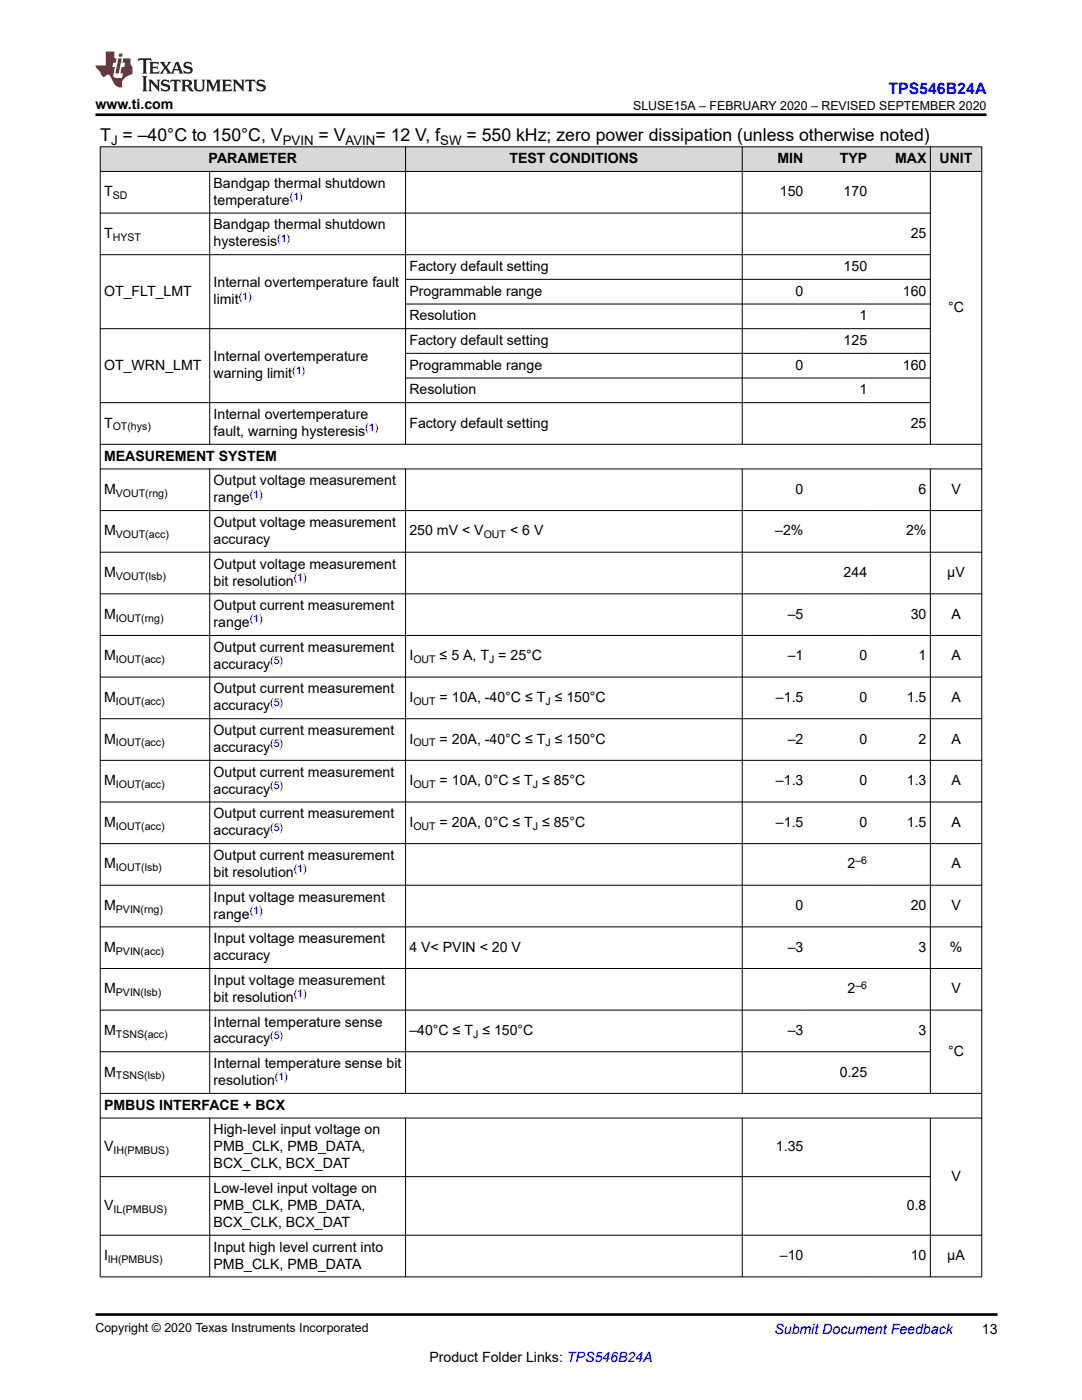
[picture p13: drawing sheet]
<svg xmlns="http://www.w3.org/2000/svg" width="216mm" height="279mm" viewBox="0 0 216 279" stroke-linecap="round" stroke-linejoin="round" font-family="sans-serif">
<defs><g id="words">
<g font-size="3.5">
<text x="20" y="28.1">T = –40°C to 150°C, V</text>
<text x="63.6" y="28.1">= V</text>
<text x="74.9" y="28.1">= 12 V, f</text>
<text x="93.1" y="28.1">= 550 kHz; zero power dissipation (unless otherwise noted)</text>
</g>
<text font-size="3.2" fill="#00f" x="177.3" y="18.7">TPS546B24A</text>
<g font-size="2.8">
<text x="19.1" y="21.8">www.ti.com</text>
<text x="41.6" y="32.6">PARAMETER</text>
<text x="101.7" y="32.6">TEST CONDITIONS</text>
<text x="155.1" y="32.6">MIN</text>
<text x="167.6" y="32.6">TYP</text>
<text x="178.6" y="32.6">MAX</text>
<text x="187.5" y="32.6">UNIT</text>
<text x="20.8" y="39.2">T</text>
<text x="42.6" y="37.5">Bandgap thermal shutdown</text>
<text x="42.6" y="40.9">temperature</text>
<text x="155.6" y="39.2">150</text>
<text x="168.3" y="39.2">170</text>
<text x="20.8" y="47.5">T</text>
<text x="42.6" y="45.8">Bandgap thermal shutdown</text>
<text x="181.7" y="47.5">25</text>
<text x="42.6" y="49.2">hysteresis</text>
<text x="20.8" y="59">OT_FLT_LMT</text>
<text x="42.6" y="57.3">Internal overtemperature fault</text>
<text x="81.7" y="54.1">Factory default setting</text>
<text x="81.7" y="59">Programmable range</text>
<text x="158.8" y="59">0</text>
<text x="168.3" y="54.1">150</text>
<text x="180.2" y="59">160</text>
<text x="42.6" y="60.7">limit</text>
<text x="81.7" y="63.9">Resolution</text>
<text x="171.5" y="63.9">1</text>
<text x="189.2" y="62.3">°C</text>
<text x="81.7" y="68.9">Factory default setting</text>
<text x="168.3" y="68.9">125</text>
<text x="20.8" y="73.8">OT_WRN_LMT</text>
<text x="42.6" y="72.1">Internal overtemperature</text>
<text x="42.6" y="75.5">warning limit</text>
<text x="81.7" y="73.8">Programmable range</text>
<text x="158.8" y="73.8">0</text>
<text x="180.2" y="73.8">160</text>
<text x="42.6" y="83.6">Internal overtemperature</text>
<text x="81.7" y="78.7">Resolution</text>
<text x="171.5" y="78.7">1</text>
<text x="20.8" y="85.3">T</text>
<text x="42.6" y="87">fault, warning hysteresis</text>
<text x="81.7" y="85.3">Factory default setting</text>
<text x="181.7" y="85.3">25</text>
<text x="20.8" y="91.9">MEASUREMENT SYSTEM</text>
<text x="20.8" y="98.6">M</text>
<text x="42.6" y="96.9">Output voltage measurement</text>
<text x="42.6" y="100.2">range</text>
<text x="158.8" y="98.6">0</text>
<text x="183.3" y="98.6">6</text>
<text x="189.8" y="98.6">V</text>
<text x="20.8" y="106.9">M</text>
<text x="42.6" y="105.2">Output voltage measurement</text>
<text x="81.7" y="106.9">250 mV &lt; V</text>
<text x="101.8" y="106.9">&lt; 6 V</text>
<text x="154.7" y="106.9">–2%</text>
<text x="180.8" y="106.9">2%</text>
<text x="42.6" y="113.5">Output voltage measurement</text>
<text x="42.6" y="108.6">accuracy</text>
<text x="20.8" y="115.2">M</text>
<text x="42.6" y="116.9">bit resolution</text>
<text x="168.3" y="115.2">244</text>
<text x="189" y="115.2">µV</text>
<text x="20.8" y="123.5">M</text>
<text x="42.6" y="121.8">Output current measurement</text>
<text x="42.6" y="125.2">range</text>
<text x="157.2" y="123.5">–5</text>
<text x="181.7" y="123.5">30</text>
<text x="189.8" y="123.5">A</text>
<text x="20.8" y="131.8">M</text>
<text x="42.6" y="130.1">Output current measurement</text>
<text x="81.7" y="131.8">I</text>
<text x="87.7" y="131.8">≤ 5 A, T = 25°C</text>
<text x="157.2" y="131.8">–1</text>
<text x="171.5" y="131.8">0</text>
<text x="183.3" y="131.8">1</text>
<text x="189.8" y="131.8">A</text>
<text x="42.6" y="133.5">accuracy</text>
<text x="20.8" y="140.1">M</text>
<text x="42.6" y="138.4">Output current measurement</text>
<text x="42.6" y="141.8">accuracy</text>
<text x="81.7" y="140.1">I</text>
<text x="87.7" y="140.1">= 10A, -40°C ≤ T ≤ 150°C</text>
<text x="154.8" y="140.1">–1.5</text>
<text x="171.5" y="140.1">0</text>
<text x="181" y="140.1">1.5</text>
<text x="189.8" y="140.1">A</text>
<text x="20.8" y="148.4">M</text>
<text x="42.6" y="146.7">Output current measurement</text>
<text x="81.7" y="148.4">I</text>
<text x="87.7" y="148.4">= 20A, -40°C ≤ T ≤ 150°C</text>
<text x="157.2" y="148.4">–2</text>
<text x="171.5" y="148.4">0</text>
<text x="183.3" y="148.4">2</text>
<text x="189.8" y="148.4">A</text>
<text x="42.6" y="155">Output current measurement</text>
<text x="42.6" y="150.1">accuracy</text>
<text x="20.8" y="156.7">M</text>
<text x="42.6" y="158.4">accuracy</text>
<text x="81.7" y="156.7">I</text>
<text x="87.7" y="156.7">= 10A, 0°C ≤ T ≤ 85°C</text>
<text x="154.8" y="156.7">–1.3</text>
<text x="171.5" y="156.7">0</text>
<text x="181" y="156.7">1.3</text>
<text x="189.8" y="156.7">A</text>
<text x="20.8" y="165">M</text>
<text x="42.6" y="166.7">accuracy</text>
<text x="42.6" y="163.3">Output current measurement</text>
<text x="81.7" y="165">I</text>
<text x="87.7" y="165">= 20A, 0°C ≤ T ≤ 85°C</text>
<text x="154.8" y="165">–1.5</text>
<text x="171.5" y="165">0</text>
<text x="181" y="165">1.5</text>
<text x="189.8" y="165">A</text>
<text x="20.8" y="173.3">M</text>
<text x="42.6" y="171.6">Output current measurement</text>
<text x="169.1" y="173.3">2</text>
<text x="189.8" y="173.3">A</text>
<text x="42.6" y="179.9">Input voltage measurement</text>
<text x="42.6" y="175">bit resolution</text>
<text x="20.8" y="181.6">M</text>
<text x="42.6" y="183.3">range</text>
<text x="158.8" y="181.6">0</text>
<text x="181.7" y="181.6">20</text>
<text x="189.8" y="181.6">V</text>
<text x="20.8" y="189.9">M</text>
<text x="42.6" y="188.2">Input voltage measurement</text>
<text x="42.6" y="191.6">accuracy</text>
<text x="81.7" y="189.9">4 V&lt; PVIN &lt; 20 V</text>
<text x="157.2" y="189.9">–3</text>
<text x="183.3" y="189.9">3</text>
<text x="189.5" y="189.9">%</text>
<text x="42.6" y="196.6">Input voltage measurement</text>
<text x="20.8" y="198.3">M</text>
<text x="42.6" y="199.9">bit resolution</text>
<text x="169.1" y="198.3">2</text>
<text x="189.8" y="198.3">V</text>
<text x="20.8" y="206.6">M</text>
<text x="42.6" y="204.9">Internal temperature sense</text>
<text x="42.6" y="208.3">accuracy</text>
<text x="81.7" y="206.6">–40°C ≤ T ≤ 150°C</text>
<text x="157.2" y="206.6">–3</text>
<text x="183.3" y="206.6">3</text>
<text x="20.8" y="214.9">M</text>
<text x="42.6" y="213.2">Internal temperature sense bit</text>
<text x="167.5" y="214.9">0.25</text>
<text x="189.2" y="210.7">°C</text>
<text x="20.8" y="221.5">PMBUS INTERFACE + BCX</text>
<text x="42.6" y="216.6">resolution</text>
<text x="42.6" y="226.4">High-level input voltage on</text>
<text x="20.8" y="229.8">V</text>
<text x="42.6" y="229.8">PMB_CLK, PMB_DATA,</text>
<text x="42.6" y="233.2">BCX_CLK, BCX_DAT</text>
<text x="154.8" y="229.8">1.35</text>
<text x="42.6" y="238.1">Low-level input voltage on</text>
<text x="189.8" y="235.6">V</text>
<text x="20.8" y="241.5">V</text>
<text x="42.6" y="241.5">PMB_CLK, PMB_DATA,</text>
<text x="42.6" y="244.9">BCX_CLK, BCX_DAT</text>
<text x="181" y="241.5">0.8</text>
<text x="20.8" y="251.5">I</text>
<text x="42.6" y="249.8">Input high level current into</text>
<text x="155.6" y="251.5">–10</text>
<text x="181.7" y="251.5">10</text>
<text x="189" y="251.5">μA</text>
<text x="42.6" y="253.2">PMB_CLK, PMB_DATA</text>
<text x="195.9" y="266.1">13</text>
<text x="85.7" y="271.7">Product Folder Links: TPS546B24A</text>
</g>
<text font-size="2.8" fill="#00f" x="154.5" y="266.2">Submit Document Feedback</text>
<g font-size="2.6">
<text x="22.2" y="28.8">J</text>
<text x="56.4" y="28.8">PVIN</text>
<text x="69" y="28.8">AVIN</text>
<text x="87.8" y="28.8">SW</text>
</g>
<g font-size="2.5">
<text x="126.3" y="21.9">SLUSE15A – FEBRUARY 2020 – REVISED SEPTEMBER 2020</text>
<text x="19.1" y="265.9">Copyright © 2020 Texas Instruments Incorporated</text>
</g>
<g font-size="2.1">
<text x="22.5" y="39.7">SD</text>
<text x="22.5" y="48.1">HYST</text>
<text x="22.5" y="85.9">OT(hys)</text>
<text x="23.1" y="99.1">VOUT(rng)</text>
<text x="23.1" y="107.4">VOUT(acc)</text>
<text x="96.5" y="107.4">OUT</text>
<text x="23.1" y="115.7">VOUT(lsb)</text>
<text x="23.1" y="124">IOUT(rng)</text>
<text x="23.1" y="132.4">IOUT(acc)</text>
<text x="82.5" y="132.4">OUT</text>
<text x="97.6" y="132.4">J</text>
<text x="23.1" y="140.7">IOUT(acc)</text>
<text x="82.5" y="140.7">OUT</text>
<text x="108.8" y="140.7">J</text>
<text x="23.1" y="149">IOUT(acc)</text>
<text x="82.5" y="149">OUT</text>
<text x="108.8" y="149">J</text>
<text x="23.1" y="157.3">IOUT(acc)</text>
<text x="82.5" y="157.3">OUT</text>
<text x="106.3" y="157.3">J</text>
<text x="23.1" y="165.6">IOUT(acc)</text>
<text x="82.5" y="165.6">OUT</text>
<text x="106.3" y="165.6">J</text>
<text x="23.1" y="173.9">IOUT(lsb)</text>
<text x="170.7" y="172.4">–6</text>
<text x="23.1" y="182.2">PVIN(rng)</text>
<text x="23.1" y="190.5">PVIN(acc)</text>
<text x="170.7" y="197.3">–6</text>
<text x="23.1" y="198.8">PVIN(lsb)</text>
<text x="23.1" y="207.1">TSNS(acc)</text>
<text x="94.4" y="207.1">J</text>
<text x="23.1" y="215.4">TSNS(lsb)</text>
<text x="22.6" y="230.4">IH(PMBUS)</text>
<text x="22.6" y="242">IL(PMBUS)</text>
<text x="21.6" y="252">lH(PMBUS)</text>
</g>
<g font-size="2.1" fill="#00f">
<text x="57.8" y="39.9">(1)</text>
<text x="55.3" y="48.2">(1)</text>
<text x="47.6" y="59.8">(1)</text>
<text x="58.3" y="74.5">(1)</text>
<text x="72.9" y="86.1">(1)</text>
<text x="49.8" y="99.3">(1)</text>
<text x="58.6" y="115.9">(1)</text>
<text x="49.8" y="124.2">(1)</text>
<text x="53.9" y="132.5">(5)</text>
<text x="53.9" y="140.8">(5)</text>
<text x="53.9" y="149.2">(5)</text>
<text x="53.9" y="157.5">(5)</text>
<text x="53.9" y="165.8">(5)</text>
<text x="58.6" y="174.1">(1)</text>
<text x="49.8" y="182.4">(1)</text>
<text x="58.6" y="199">(1)</text>
<text x="53.9" y="207.3">(5)</text>
<text x="54.9" y="215.6">(1)</text>
</g>
</g></defs>
<g fill="#d8d8d8">
<path d="M20 29.3h175.9v4.9h-175.9z" fill-rule="evenodd"/>
<path d="M20.1 29.4h60.8v4.8h-60.8z" fill-rule="evenodd"/>
<path d="M81 29.4h67v4.8h-67z" fill-rule="evenodd"/>
<path d="M148.2 29.4h12.8v4.8h-12.8z" fill-rule="evenodd"/>
<path d="M161 29.4h12.7v4.8h-12.7z" fill-rule="evenodd"/>
<path d="M173.7 29.4h11.9v4.8h-11.9z" fill-rule="evenodd"/>
<path d="M185.7 29.4h10.1v4.8h-10.1z" fill-rule="evenodd"/>
</g>
<g fill="none" stroke="#000" stroke-width=".2">
<path d="M19.9 29.3h176.1M19.9 34.2h176.1M20 29.2v225.7M41.8 34.2v54.5M80.9 29.2v59.5M148.1 29.2v59.5M185.6 29.2v59.5M195.9 29.2v225.7M19.9 42.5h165.8M19.9 50.8h165.8M80.9 55.8h104.8M80.9 60.7h104.8"/>
<path d="M80.9 70.5h104.8M80.9 75.4h104.8M185.7 65.6h-165.8M19.9 88.7h176.1M19.9 93.6h176.1M41.8 93.5v124.8M80.9 93.5v124.8M148.1 93.5v124.8M185.6 93.5v124.8M185.7 80.4h-165.8M19.9 101.9h176.1M19.9 110.2h176.1"/>
<path d="M19.9 118.5h176.1M19.9 126.8h176.1M19.9 135.1h176.1M19.9 143.4h176.1M19.9 151.7h176.1M19.9 160.1h176.1M19.9 168.4h176.1M19.9 176.7h176.1M19.9 185h176.1M19.9 193.3h176.1M19.9 201.6h176.1M19.9 209.9h165.8"/>
<path d="M19.9 218.2h176.1M19.9 223.1h176.1M19.9 234.8h165.8M41.8 223.1v31.8M80.9 223.1v31.8M148.1 223.1v31.8M185.6 223.1v31.8M19.9 254.8h176.1M196 246.5h-176.1"/>
</g>
<path d="M27.7 11.6l-.2 .6 .5-.2h.6v.1v2.2l-.2 .4h1l-.2-.4v-2.2v-.1h.5l.5 .2-.1-.6zM29.8 12.4l.2 .3v1.6l-.2 .4h1.9l.1-.6a1.08 1.08 0 0 1-1.3 .2v-.7h.6l.4 .2v-.7l-.4 .2h-.6v-.5l.2-.2a1 1 0 0 1 1 .3l-.1-.5zM31.8 12.4l1 1.1-1 1.2h.9l-.2-.2 .4-.8 .5 .8-.2 .2h1.6l-.2-.2 .1-.5h1l.1 .5-.1 .2h.9l-.2-.4-.8-1.9h-.5l-1 2.1-.8-1.1 .9-1h-.8l.2 .2-.5 .6-.3-.6 .1-.2zM35.2 12.8l.4 1h-.8zM36.8 12.5a.65 .65 0 0 0-.2 .7 .65 .65 0 0 0 .6 .5l.7 .1 .1 .3a.79 .79 0 0 1-.7 .4 .79 .79 0 0 1-.7-.5l.1 .7 .2-.1a.93 .93 0 0 0 1.1 0 .93 .93 0 0 0 .4-.9 1.46 1.46 0 0 0-1.2-.6l-.1-.3a1.09 1.09 0 0 1 1.2 .2l-.2-.6-.1 .1-.6-.2zM28.4 15.2l.2 .4v2.2l-.2 .4h1l-.2-.4v-2.2l.2-.4zM29.6 15.9l.2 .4v1.5l-.2 .4h.8l-.3-.4v-1.3l1.7 1.8v-2l.2-.4h-.8l.2 .2 .1 1.1-1.2-1.3zM32.3 16a.65 .65 0 0 0-.2 .8 .65 .65 0 0 0 .7 .4l.6 .2 .1 .2a.79 .79 0 0 1-.7 .4 .79 .79 0 0 1-.7-.5l.1 .7 .2-.1a.93 .93 0 0 0 1.1 .1 .93 .93 0 0 0 .4-1 1.46 1.46 0 0 0-1.2-.5l-.1-.4a1.09 1.09 0 0 1 1.2 .2l-.2-.6-.1 .1-.6-.1zM34.1 15.9l-.1 .6a.63 .63 0 0 1 .7-.3l.1 1.6-.3 .4h1l-.2-.4v-1.6a.66 .66 0 0 1 .8 .3l-.1-.6zM36.2 15.9l.2 .4v1.5l-.2 .4h.9l-.2-.2v-.7h.5l.1 .2a.79 .79 0 0 0 1.2 .6l-1-.9a.61 .61 0 0 0 .6-.6 .61 .61 0 0 0-.5-.7zM36.9 16.2h.2a.47 .47 0 0 1 .5 .1 .47 .47 0 0 1 .1 .5l-.2 .1-.6 .1zM38.5 15.9l.2 .2a2.27 2.27 0 0 0 .4 2 1.04 1.04 0 0 0 1.7-.7v-1.3l.2-.2h-.8l.2 .4v1.1a.6 .6 0 0 1-.6 .6 .6 .6 0 0 1-.6-.6v-1.1l.3-.4zM41.1 15.9l.2 .4v1.5l-.2 .4h.7l-.2-.4v-1.4l.9 1.9 .8-1.9v1.4l-.2 .4h1l-.3-.4v-1.5l.3-.4h-.8l-.7 1.5-.7-1.5zM44.3 15.9l.2 .4v1.5l-.2 .4h1.9l.1-.6a1.09 1.09 0 0 1-1.3 .2v-.7h.6l.4 .2v-.6l-.4 .2h-.6v-.6l.2-.1a1.01 1.01 0 0 1 1 .3l-.1-.6zM46.4 15.9l.3 .4v1.5l-.3 .4h.8l-.2-.4v-1.3l1.6 1.8v-2l.2-.4h-.7l.2 .2v1.1l-1.2-1.3zM49 15.9l-.1 .6a.63 .63 0 0 1 .8-.3v1.6l-.3 .4h1l-.2-.4v-1.6a.66 .66 0 0 1 .8 .3l-.1-.6zM51.4 16a.65 .65 0 0 0-.2 .8 .65 .65 0 0 0 .6 .4l.6 .2 .2 .2a.79 .79 0 0 1-.8 .4 .79 .79 0 0 1-.6-.5l.1 .7 .2-.1a.93 .93 0 0 0 1 .1 .93 .93 0 0 0 .5-1 1.46 1.46 0 0 0-1.3-.5l-.1-.4a1.09 1.09 0 0 1 1.3 .2l-.2-.6-.2 .1-.5-.1z" fill="#231f20"/>
<path d="M21.1 10.3v2.7h-2v.4l.9 1a.95 .95 0 0 0 .9 .9 .59 .59 0 0 1 .6-.4 .59 .59 0 0 1 .5 .3l.4 .8a1.59 1.59 0 0 0 2.1 1.4 1.61 1.61 0 0 1 1-2.3l1-.3-.1-1.5a1.59 1.59 0 0 1-.4-1.7h-1.4l-.2 .9h.5l-.1 .9h-.5l-.2 .9v.3l.4 .1-.2 .9h-.6a.73 .73 0 0 1-1.1-.7l.3-1.5h-.5l.2-.9h.5l.2-.9h-.5v-1.3zM23.6 11.6l-.6 3.1h.7l.6-3.1zM23.8 10.7l-.1 .6h.7l.1-.6z" fill="#ed1c24"/>
<path d="M19.1 22.9h177.8M19 262.3h180" fill="none" stroke="#000" stroke-width=".53"/>
<use href="#words"/>
</svg>
